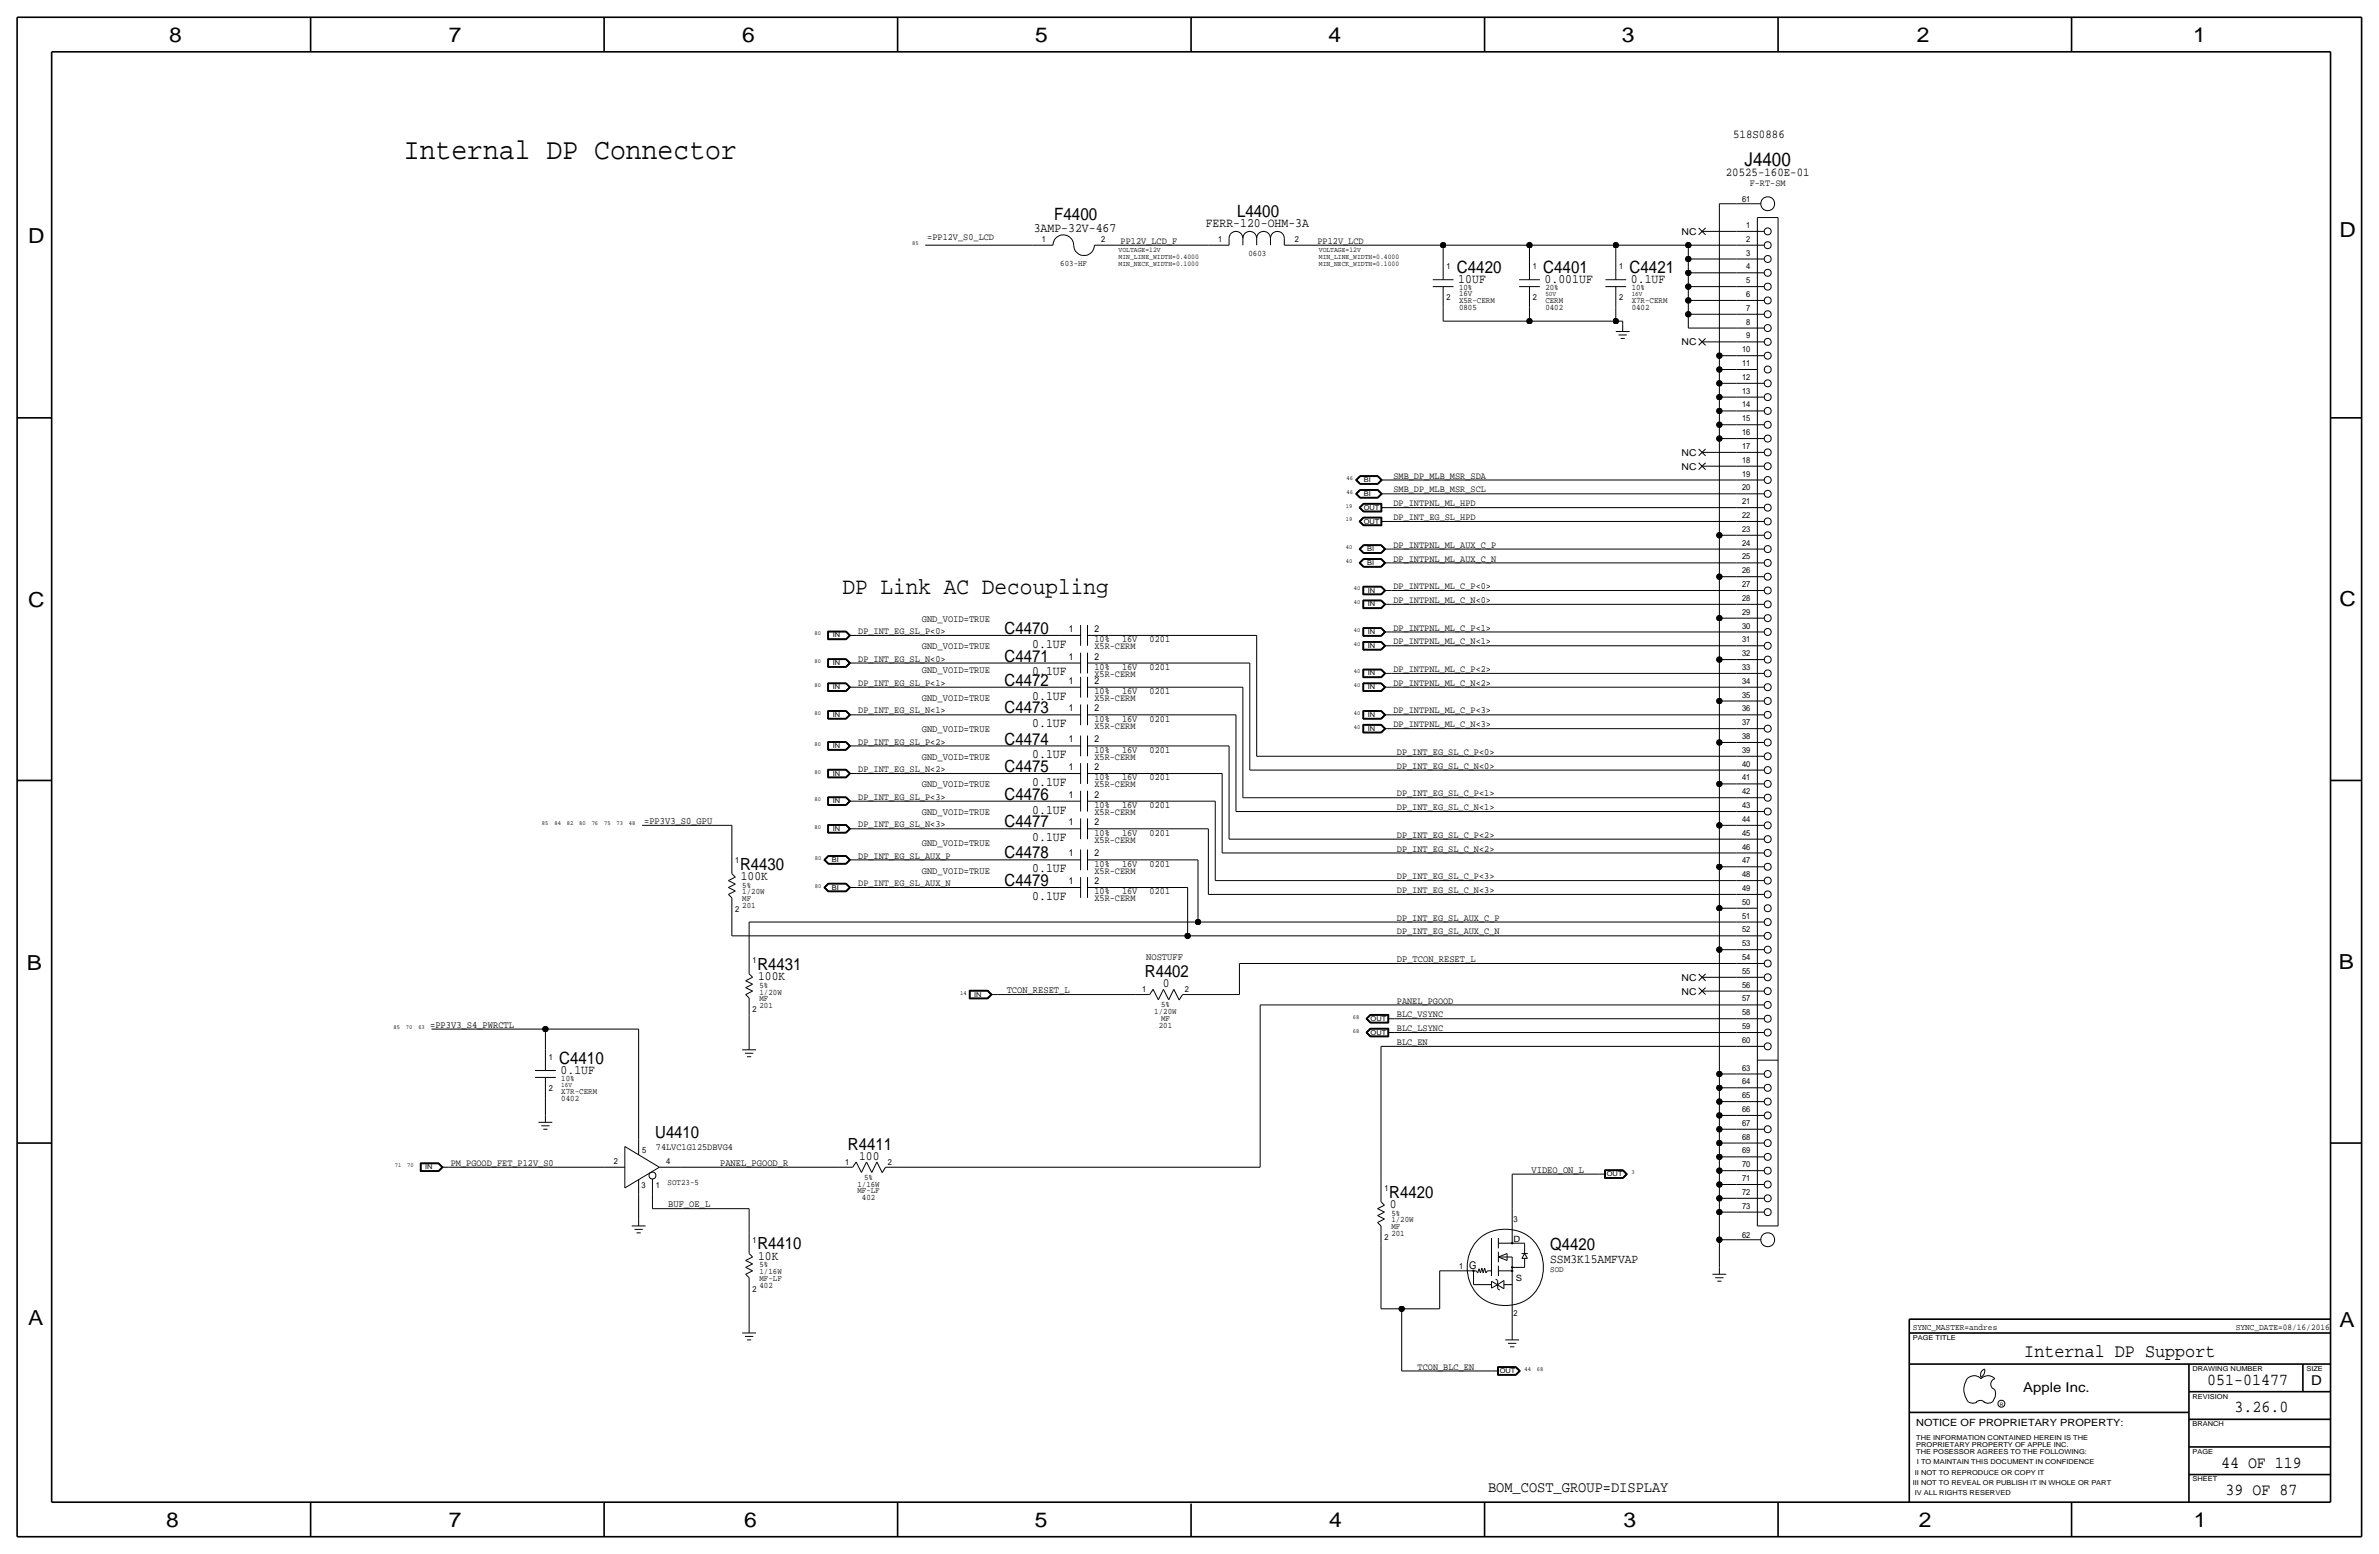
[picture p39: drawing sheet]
<svg xmlns="http://www.w3.org/2000/svg" width="875mm" height="572mm" viewBox="0 0 875 572" stroke-linecap="round" stroke-linejoin="round" font-family="sans-serif">
<defs><g id="words">
<text font-size="10.9" x="148.5" y="58.4">Internal DP Connector</text>
<text font-size="8.7" x="309.8" y="218.4">DP Link AC Decoupling</text>
<g font-size="7.6">
<text x="62.2" y="15.5">8</text>
<text x="165" y="15.5">7</text>
<text x="273" y="15.5">6</text>
<text x="380.7" y="15.5">5</text>
<text x="488.6" y="15.5">4</text>
<text x="596.6" y="15.5">3</text>
<text x="705.1" y="15.5">2</text>
<text x="806.7" y="15.5">1</text>
<text x="10.4" y="89.4">D</text>
<text x="860.5" y="87.1">D</text>
<text x="10.4" y="223.3">C</text>
<text x="860.5" y="222.8">C</text>
<text x="9.8" y="356.6">B</text>
<text x="860.2" y="356.4">B</text>
<text x="10.4" y="487.4">A</text>
<text x="860.5" y="488.2">A</text>
<text x="61.2" y="561.6">8</text>
<text x="165" y="561.6">7</text>
<text x="273.8" y="561.6">6</text>
<text x="380.7" y="561.6">5</text>
<text x="488.9" y="561.6">4</text>
<text x="597.1" y="561.6">3</text>
<text x="705.8" y="561.6">2</text>
<text x="806.9" y="561.6">1</text>
</g>
<text font-size="7" x="641.7" y="61">J4400</text>
<text font-size="6.9" x="744.6" y="499.1">Internal DP Support</text>
<g font-size="6.2">
<text x="387.8" y="81">F4400</text>
<text x="455" y="79.8">L4400</text>
<text x="535.9" y="100.3">C4420</text>
<text x="567.6" y="100.3">C4401</text>
<text x="599.4" y="100.3">C4421</text>
<text x="369.5" y="233.2">C4470</text>
<text x="369.5" y="243.3">C4471</text>
<text x="369.5" y="252.2">C4472</text>
<text x="369.5" y="262.4">C4473</text>
<text x="369.5" y="273.8">C4474</text>
<text x="369.5" y="284">C4475</text>
<text x="369.5" y="294.1">C4476</text>
<text x="369.5" y="304.3">C4477</text>
<text x="369.5" y="315.7">C4478</text>
<text x="272.2" y="319.8">R4430</text>
<text x="369.5" y="325.9">C4479</text>
<text x="278.6" y="356.6">R4431</text>
<text x="421.1" y="359.4">R4402</text>
<text x="205.7" y="391.2">C4410</text>
<text x="241" y="418.6">U4410</text>
<text x="311.9" y="422.9">R4411</text>
<text x="511" y="440.4">R4420</text>
<text x="278.6" y="459.5">R4410</text>
<text x="570.2" y="459.7">Q4420</text>
<text x="811.9" y="509.3">051-01477</text>
<text x="821.9" y="519.4">3.26.0</text>
<text x="817" y="539.8">44 OF 119</text>
<text x="818.6" y="549.9">39 OF 87</text>
</g>
<text font-size="5.6" x="547.3" y="548.6">BOM_COST_GROUP=DISPLAY</text>
<g font-size="5">
<text x="850.1" y="509.3">D</text>
<text x="744.2" y="511.8">Apple Inc.</text>
</g>
<g font-size="4.7">
<text x="443.5" y="83.3">FERR-120-OHM-3A</text>
<text x="380.2" y="85.1">3AMP-32V-467</text>
<text x="536.4" y="104.1">10UF</text>
<text x="568.1" y="104.1">0.001UF</text>
<text x="599.9" y="104.1">0.1UF</text>
<text x="379.7" y="238.3">0.1UF</text>
<text x="379.7" y="248.4">0.1UF</text>
<text x="379.7" y="257.3">0.1UF</text>
<text x="379.7" y="267.5">0.1UF</text>
<text x="379.7" y="278.9">0.1UF</text>
<text x="379.7" y="289.1">0.1UF</text>
<text x="379.7" y="299.2">0.1UF</text>
<text x="379.7" y="309.4">0.1UF</text>
<text x="272.5" y="323.6">100K</text>
<text x="379.7" y="320.8">0.1UF</text>
<text x="379.7" y="331">0.1UF</text>
<text x="278.8" y="360.4">100K</text>
<text x="427.7" y="363">0</text>
<text x="206.2" y="395">0.1UF</text>
<text x="316" y="426.5">100</text>
<text x="511.3" y="444.2">0</text>
<text x="278.8" y="463.3">10K</text>
<text x="570.2" y="464.4">SSM3K15AMFVAP</text>
</g>
<g font-size="4.4">
<text x="637.5" y="50.8">518S0886</text>
<text x="634.8" y="64.8">20525-160E-01</text>
</g>
<text font-size="3.9" x="540.4" y="466.6">G</text>
<text font-size="3.7" x="704.8" y="524.5">NOTICE OF PROPRIETARY PROPERTY:</text>
<g font-size="3.6">
<text x="339" y="228.6">GND_VOID=TRUE</text>
<text x="339" y="238.8">GND_VOID=TRUE</text>
<text x="339" y="247.7">GND_VOID=TRUE</text>
<text x="339" y="257.8">GND_VOID=TRUE</text>
<text x="339" y="269.2">GND_VOID=TRUE</text>
<text x="339" y="279.4">GND_VOID=TRUE</text>
<text x="339" y="289.6">GND_VOID=TRUE</text>
<text x="339" y="299.7">GND_VOID=TRUE</text>
<text x="236.9" y="303">=PP3V3_S0_GPU</text>
<text x="339" y="311.2">GND_VOID=TRUE</text>
<text x="339" y="321.3">GND_VOID=TRUE</text>
<text x="421.6" y="353.1">NOSTUFF</text>
<text x="513.8" y="353.8">DP_TCON_RESET_L</text>
<text x="370.3" y="365.3">TCON_RESET_L</text>
<text x="158.2" y="378">=PP3V3_S4_PWRCTL</text>
<text x="264.9" y="428.8">PANEL_PGOOD_R</text>
<text x="563.3" y="431.3">VIDEO_ON_L</text>
<text x="245.8" y="444">BUF_OE_L</text>
</g>
<g font-size="3.5">
<text x="643.6" y="68.6">F-RT-SM</text>
<text x="341.1" y="88.4">=PP12V_S0_LCD</text>
<text x="412.2" y="89.7">PP12V_LCD_F</text>
<text x="484.6" y="89.7">PP12V_LCD</text>
<text x="618.5" y="86.4">NC</text>
<text x="618.5" y="127">NC</text>
<text x="618.5" y="167.6">NC</text>
<text x="618.5" y="172.7">NC</text>
<text x="512.5" y="176">SMB_DP_MLB_MSR_SDA</text>
<text x="512.5" y="181.1">SMB_DP_MLB_MSR_SCL</text>
<text x="512.5" y="191.3">DP_INT_EG_SL_HPD</text>
<text x="512.5" y="186.2">DP_INTPNL_ML_HPD</text>
<text x="512.5" y="201.4">DP_INTPNL_ML_AUX_C_P</text>
<text x="512.5" y="206.5">DP_INTPNL_ML_AUX_C_N</text>
<text x="512.5" y="216.7">DP_INTPNL_ML_C_P&lt;0&gt;</text>
<text x="512.5" y="221.7">DP_INTPNL_ML_C_N&lt;0&gt;</text>
<text x="315.7" y="233.2">DP_INT_EG_SL_P&lt;0&gt;</text>
<text x="393.2" y="232.4">1</text>
<text x="402.5" y="232.4">2</text>
<text x="512.5" y="231.9">DP_INTPNL_ML_C_P&lt;1&gt;</text>
<text x="402.5" y="236.2">10%</text>
<text x="402.5" y="238.8">X5R-CERM</text>
<text x="412.7" y="236.2">16V</text>
<text x="422.9" y="236.2">0201</text>
<text x="512.5" y="237">DP_INTPNL_ML_C_N&lt;1&gt;</text>
<text x="315.7" y="243.3">DP_INT_EG_SL_N&lt;0&gt;</text>
<text x="393.2" y="242.6">1</text>
<text x="402.5" y="242.6">2</text>
<text x="393.2" y="251.5">1</text>
<text x="402.5" y="246.4">10%</text>
<text x="402.5" y="251.5">2</text>
<text x="402.5" y="248.9">X5R-CERM</text>
<text x="412.7" y="246.4">16V</text>
<text x="422.9" y="246.4">0201</text>
<text x="512.5" y="247.1">DP_INTPNL_ML_C_P&lt;2&gt;</text>
<text x="315.7" y="252.2">DP_INT_EG_SL_P&lt;1&gt;</text>
<text x="402.5" y="257.8">X5R-CERM</text>
<text x="402.5" y="255.3">10%</text>
<text x="412.7" y="255.3">16V</text>
<text x="422.9" y="255.3">0201</text>
<text x="512.5" y="252.2">DP_INTPNL_ML_C_N&lt;2&gt;</text>
<text x="315.7" y="262.4">DP_INT_EG_SL_N&lt;1&gt;</text>
<text x="393.2" y="261.6">1</text>
<text x="402.5" y="261.6">2</text>
<text x="512.5" y="262.4">DP_INTPNL_ML_C_P&lt;3&gt;</text>
<text x="402.5" y="265.4">10%</text>
<text x="402.5" y="268">X5R-CERM</text>
<text x="412.7" y="265.4">16V</text>
<text x="422.9" y="265.4">0201</text>
<text x="512.5" y="267.5">DP_INTPNL_ML_C_N&lt;3&gt;</text>
<text x="315.7" y="273.8">DP_INT_EG_SL_P&lt;2&gt;</text>
<text x="393.2" y="273.1">1</text>
<text x="402.5" y="273.1">2</text>
<text x="402.5" y="276.9">10%</text>
<text x="402.5" y="279.4">X5R-CERM</text>
<text x="412.7" y="276.9">16V</text>
<text x="422.9" y="276.9">0201</text>
<text x="513.8" y="277.6">DP_INT_EG_SL_C_P&lt;0&gt;</text>
<text x="315.7" y="284">DP_INT_EG_SL_N&lt;2&gt;</text>
<text x="393.2" y="283.2">1</text>
<text x="402.5" y="283.2">2</text>
<text x="402.5" y="287">10%</text>
<text x="412.7" y="287">16V</text>
<text x="422.9" y="287">0201</text>
<text x="513.8" y="282.7">DP_INT_EG_SL_C_N&lt;0&gt;</text>
<text x="393.2" y="293.4">1</text>
<text x="402.5" y="293.4">2</text>
<text x="402.5" y="289.6">X5R-CERM</text>
<text x="513.8" y="292.9">DP_INT_EG_SL_C_P&lt;1&gt;</text>
<text x="315.7" y="294.1">DP_INT_EG_SL_P&lt;3&gt;</text>
<text x="402.5" y="297.2">10%</text>
<text x="402.5" y="299.7">X5R-CERM</text>
<text x="412.7" y="297.2">16V</text>
<text x="422.9" y="297.2">0201</text>
<text x="513.8" y="297.9">DP_INT_EG_SL_C_N&lt;1&gt;</text>
<text x="315.7" y="304.3">DP_INT_EG_SL_N&lt;3&gt;</text>
<text x="393.2" y="303.5">1</text>
<text x="402.5" y="303.5">2</text>
<text x="402.5" y="307.3">10%</text>
<text x="402.5" y="309.9">X5R-CERM</text>
<text x="412.7" y="307.3">16V</text>
<text x="422.9" y="307.3">0201</text>
<text x="513.8" y="308.1">DP_INT_EG_SL_C_P&lt;2&gt;</text>
<text x="315.7" y="315.7">DP_INT_EG_SL_AUX_P</text>
<text x="393.2" y="315">1</text>
<text x="402.5" y="315">2</text>
<text x="513.8" y="313.2">DP_INT_EG_SL_C_N&lt;2&gt;</text>
<text x="402.5" y="318.8">10%</text>
<text x="402.5" y="321.3">X5R-CERM</text>
<text x="412.7" y="318.8">16V</text>
<text x="422.9" y="318.8">0201</text>
<text x="513.8" y="323.3">DP_INT_EG_SL_C_P&lt;3&gt;</text>
<text x="315.7" y="325.9">DP_INT_EG_SL_AUX_N</text>
<text x="393.2" y="325.1">1</text>
<text x="402.5" y="328.9">10%</text>
<text x="402.5" y="325.1">2</text>
<text x="412.7" y="328.9">16V</text>
<text x="422.9" y="328.9">0201</text>
<text x="513.8" y="328.4">DP_INT_EG_SL_C_N&lt;3&gt;</text>
<text x="402.5" y="331.5">X5R-CERM</text>
<text x="513.8" y="338.6">DP_INT_EG_SL_AUX_C_P</text>
<text x="513.8" y="343.7">DP_INT_EG_SL_AUX_C_N</text>
<text x="618.5" y="365.8">NC</text>
<text x="618.5" y="360.7">NC</text>
<text x="513.8" y="369.1">PANEL_PGOOD</text>
<text x="513.8" y="374.1">BLC_VSYNC</text>
<text x="513.8" y="379.2">BLC_LSYNC</text>
<text x="513.8" y="384.3">BLC_EN</text>
<text x="241.2" y="422.9">74LVC1G125DBVG4</text>
<text x="165.8" y="428.8">PM_PGOOD_FET_P12V_S0</text>
<text x="521.4" y="503.7">TCON_BLC_EN</text>
</g>
<g font-size="3.2">
<text x="556.7" y="456.7">D</text>
<text x="557.6" y="471.2">S</text>
<text x="703.5" y="488.9">SYNC_MASTER=andres</text>
<text x="822.3" y="488.9">SYNC_DATE=08/16/2016</text>
</g>
<g font-size="3.1">
<text x="640.8" y="74.2">61</text>
<text x="642.3" y="83.8">1</text>
<text x="383.2" y="88.9">1</text>
<text x="405.1" y="88.9">2</text>
<text x="448" y="88.9">1</text>
<text x="476.2" y="88.9">2</text>
<text x="642.3" y="88.9">2</text>
<text x="459.2" y="94.2">0603</text>
<text x="642.3" y="94">3</text>
<text x="390" y="97.8">603-HF</text>
<text x="532.1" y="99.1">1</text>
<text x="563.8" y="99.1">1</text>
<text x="595.6" y="99.1">1</text>
<text x="642.3" y="99.1">4</text>
<text x="536.7" y="106.7">10%</text>
<text x="568.4" y="106.7">20%</text>
<text x="600.2" y="106.7">10%</text>
<text x="642.3" y="104.1">5</text>
<text x="532.1" y="110.5">2</text>
<text x="536.7" y="109">16V</text>
<text x="536.7" y="111.5">X5R-CERM</text>
<text x="563.8" y="110.5">2</text>
<text x="568.4" y="111.5">CERM</text>
<text x="595.6" y="110.5">2</text>
<text x="600.2" y="111.5">X7R-CERM</text>
<text x="642.3" y="109.2">6</text>
<text x="536.7" y="114">0805</text>
<text x="568.4" y="114">0402</text>
<text x="600.2" y="114">0402</text>
<text x="642.3" y="119.4">8</text>
<text x="642.3" y="114.3">7</text>
<text x="642.3" y="124.5">9</text>
<text x="640.8" y="129.5">10</text>
<text x="640.8" y="134.6">11</text>
<text x="640.8" y="139.7">12</text>
<text x="640.8" y="149.9">14</text>
<text x="640.8" y="144.8">13</text>
<text x="640.8" y="154.9">15</text>
<text x="640.8" y="160">16</text>
<text x="640.8" y="165.1">17</text>
<text x="640.8" y="170.2">18</text>
<text x="640.8" y="175.3">19</text>
<text x="640.8" y="185.4">21</text>
<text x="640.8" y="180.3">20</text>
<text x="640.8" y="190.5">22</text>
<text x="640.8" y="195.6">23</text>
<text x="640.8" y="200.7">24</text>
<text x="640.8" y="205.7">25</text>
<text x="640.8" y="215.9">27</text>
<text x="640.8" y="210.8">26</text>
<text x="640.8" y="221">28</text>
<text x="640.8" y="226.1">29</text>
<text x="640.8" y="231.1">30</text>
<text x="640.8" y="236.2">31</text>
<text x="640.8" y="241.3">32</text>
<text x="640.8" y="251.5">34</text>
<text x="640.8" y="246.4">33</text>
<text x="640.8" y="256.5">35</text>
<text x="640.8" y="261.6">36</text>
<text x="640.8" y="266.7">37</text>
<text x="640.8" y="271.8">38</text>
<text x="640.8" y="281.9">40</text>
<text x="640.8" y="276.9">39</text>
<text x="640.8" y="287">41</text>
<text x="640.8" y="292.1">42</text>
<text x="640.8" y="297.2">43</text>
<text x="640.8" y="302.3">44</text>
<text x="640.8" y="307.3">45</text>
<text x="270.5" y="317.5">1</text>
<text x="640.8" y="317.5">47</text>
<text x="640.8" y="312.4">46</text>
<text x="640.8" y="322.6">48</text>
<text x="273" y="328.9">1/20W</text>
<text x="273" y="326.4">5%</text>
<text x="640.8" y="327.7">49</text>
<text x="270.5" y="335.3">2</text>
<text x="273" y="334">201</text>
<text x="273" y="331.5">MF</text>
<text x="640.8" y="332.7">50</text>
<text x="640.8" y="337.8">51</text>
<text x="640.8" y="348">53</text>
<text x="640.8" y="342.9">52</text>
<text x="640.8" y="353.1">54</text>
<text x="276.8" y="354.3">1</text>
<text x="640.8" y="358.1">55</text>
<text x="279.3" y="363.2">5%</text>
<text x="279.3" y="365.8">1/20W</text>
<text x="420.1" y="365">1</text>
<text x="435.8" y="365">2</text>
<text x="640.8" y="363.2">56</text>
<text x="279.3" y="368.3">MF</text>
<text x="279.3" y="370.8">201</text>
<text x="427.1" y="370.3">5%</text>
<text x="640.8" y="368.3">57</text>
<text x="276.8" y="372.1">2</text>
<text x="424.6" y="372.9">1/20W</text>
<text x="426.2" y="378">201</text>
<text x="427.1" y="375.4">MF</text>
<text x="640.8" y="373.4">58</text>
<text x="640.8" y="383.5">60</text>
<text x="640.8" y="378.5">59</text>
<text x="201.9" y="389.9">1</text>
<text x="640.8" y="393.7">63</text>
<text x="201.9" y="401.3">2</text>
<text x="206.5" y="397.5">10%</text>
<text x="640.8" y="398.8">64</text>
<text x="206.5" y="404.9">0402</text>
<text x="206.5" y="402.3">X7R-CERM</text>
<text x="640.8" y="403.9">65</text>
<text x="640.8" y="408.9">66</text>
<text x="640.8" y="419.1">68</text>
<text x="640.8" y="414">67</text>
<text x="236.2" y="424.2">5</text>
<text x="640.8" y="424.2">69</text>
<text x="225.8" y="428">2</text>
<text x="245.1" y="428">4</text>
<text x="310.8" y="428.5">1</text>
<text x="326.6" y="428.5">2</text>
<text x="640.8" y="429.3">70</text>
<text x="235.9" y="436.9">3</text>
<text x="241.2" y="436.9">1</text>
<text x="245.6" y="435.9">SOT23-5</text>
<text x="315.4" y="436.4">1/16W</text>
<text x="317.8" y="433.8">5%</text>
<text x="640.8" y="434.3">71</text>
<text x="315.4" y="438.9">MF-LF</text>
<text x="317" y="441.5">402</text>
<text x="509.2" y="438.1">1</text>
<text x="640.8" y="439.4">72</text>
<text x="511.8" y="449.6">1/20W</text>
<text x="511.8" y="447">5%</text>
<text x="556.7" y="449.3">3</text>
<text x="640.8" y="444.5">73</text>
<text x="509.2" y="455.9">2</text>
<text x="511.8" y="454.7">201</text>
<text x="511.8" y="452.1">MF</text>
<text x="640.8" y="455.4">62</text>
<text x="276.8" y="457.2">1</text>
<text x="279.3" y="466.1">5%</text>
<text x="536.6" y="466.9">1</text>
<text x="570.2" y="467.9">SOD</text>
<text x="279.3" y="473.7">402</text>
<text x="279.3" y="471.2">MF-LF</text>
<text x="279.3" y="468.6">1/16W</text>
<text x="276.8" y="475">2</text>
<text x="556.7" y="484.1">2</text>
</g>
<g font-size="2.6">
<text x="411.4" y="92.7">VOLTAGE=12V</text>
<text x="411.4" y="95.2">MIN_LINE_WIDTH=0.4000</text>
<text x="485.1" y="95.3">MIN_LINE_WIDTH=0.4000</text>
<text x="485.1" y="92.7">VOLTAGE=12V</text>
<text x="411.4" y="97.8">MIN_NECK_WIDTH=0.1000</text>
<text x="485.1" y="97.8">MIN_NECK_WIDTH=0.1000</text>
</g>
<g font-size="2.5">
<text x="568.4" y="109">50V</text>
<text x="600.2" y="109">16V</text>
<text x="501.6" y="177.3">BI</text>
<text x="501.6" y="182.4">BI</text>
<text x="501.6" y="187.5">OUT</text>
<text x="501.6" y="192.5">OUT</text>
<text x="502.9" y="202.7">BI</text>
<text x="502.9" y="207.8">BI</text>
<text x="503.1" y="217.9">IN</text>
<text x="503.1" y="223">IN</text>
<text x="503.1" y="233.2">IN</text>
<text x="306.3" y="234.4">IN</text>
<text x="503.1" y="238.3">IN</text>
<text x="306.3" y="244.6">IN</text>
<text x="503.1" y="248.4">IN</text>
<text x="306.3" y="253.5">IN</text>
<text x="503.1" y="253.5">IN</text>
<text x="306.3" y="263.7">IN</text>
<text x="503.1" y="263.7">IN</text>
<text x="503.1" y="268.7">IN</text>
<text x="306.3" y="275.1">IN</text>
<text x="306.3" y="285.2">IN</text>
<text x="306.3" y="295.4">IN</text>
<text x="306.3" y="305.6">IN</text>
<text x="306" y="317">BI</text>
<text x="306" y="327.2">BI</text>
<text x="358.3" y="366.5">IN</text>
<text x="504.1" y="375.4">OUT</text>
<text x="504.1" y="380.5">OUT</text>
<text x="206.5" y="399.8">16V</text>
<text x="156.4" y="430">IN</text>
<text x="591" y="432.6">OUT</text>
<text x="703.5" y="492.8">PAGE TITLE</text>
<text x="551.6" y="505">OUT</text>
<text x="806.4" y="504.2">DRAWING NUMBER</text>
<text x="848.3" y="504.2">SIZE</text>
<text x="806.4" y="514.4">REVISION</text>
<text x="806.4" y="524.5">BRANCH</text>
<text x="704.8" y="532.1">PROPRIETARY PROPERTY OF APPLE INC.</text>
<text x="704.8" y="529.6">THE INFORMATION CONTAINED HEREIN IS THE</text>
<text x="704.8" y="534.7">THE POSESSOR AGREES TO THE FOLLOWING:</text>
<text x="705.1" y="538.5">I TO MAINTAIN THIS DOCUMENT IN CONFIDENCE</text>
<text x="806.4" y="534.7">PAGE</text>
<text x="704.3" y="542.3">II NOT TO REPRODUCE OR COPY IT</text>
<text x="806.4" y="544.8">SHEET</text>
<text x="703.5" y="546.1">III NOT TO REVEAL OR PUBLISH IT IN WHOLE OR PART</text>
<text x="704.3" y="549.9">IV ALL RIGHTS RESERVED</text>
</g>
<g font-size="2.3">
<text x="335.5" y="90.2">85</text>
<text x="495.3" y="176.5">46</text>
<text x="495.3" y="181.6">46</text>
<text x="495" y="191.8">19</text>
<text x="495" y="186.7">19</text>
<text x="495" y="201.9">40</text>
<text x="495" y="207">40</text>
<text x="498" y="217.2">40</text>
<text x="498" y="222.2">40</text>
<text x="299.6" y="233.7">80</text>
<text x="498" y="232.4">40</text>
<text x="498" y="237.5">40</text>
<text x="299.6" y="243.8">80</text>
<text x="498" y="247.7">40</text>
<text x="299.6" y="252.7">80</text>
<text x="498" y="252.7">40</text>
<text x="299.6" y="262.9">80</text>
<text x="498" y="262.9">40</text>
<text x="498" y="268">40</text>
<text x="299.6" y="274.3">80</text>
<text x="299.6" y="284.5">80</text>
<text x="299.6" y="294.6">80</text>
<text x="199.3" y="303.5">85</text>
<text x="203.9" y="303.5">84</text>
<text x="208.5" y="303.5">82</text>
<text x="213.1" y="303.5">80</text>
<text x="217.6" y="303.5">76</text>
<text x="222.2" y="303.5">75</text>
<text x="226.8" y="303.5">73</text>
<text x="231.3" y="303.5">48</text>
<text x="299.6" y="304.8">80</text>
<text x="299.7" y="316.2">80</text>
<text x="299.7" y="326.4">80</text>
<text x="353.2" y="365.8">14</text>
<text x="497.6" y="374.7">68</text>
<text x="144.7" y="378.5">85</text>
<text x="149.3" y="378.5">70</text>
<text x="153.9" y="378.5">63</text>
<text x="497.6" y="379.7">68</text>
<text x="145.2" y="429.3">71</text>
<text x="149.8" y="429.3">70</text>
<text x="600.1" y="431.8">3</text>
<text x="560.7" y="504.2">44</text>
<text x="565.3" y="504.2">68</text>
</g>
<text font-size="1.8" x="735.5" y="516.9">R</text>
</g></defs>
<g fill="none" stroke="#000" stroke-width=".37">
<path d="M632.4 74.9h6.4zM632.4 74.9v55.9zM638.8 74.9h8.8zM340.3 90.2h39.4zM379.7 90.2h7.6zM387.3 90.2a3.8 3.8 0 0 1 4.1-3.8 3.8 3.8 0 0 1 3.6 4.3 3.8 3.8 0 0 0 4 3.3 3.8 3.8 0 0 0 3.5-3.8M402.5 90.2h7.7zM410.2 90.2h34.2zM444.4 90.2h7.7zM452.1 87.6a2.54 2.54 0 0 1 2.5-2.5 2.54 2.54 0 0 1 2.5 2.5 2.54 2.54 0 0 1 2.6-2.5 2.54 2.54 0 0 1 2.5 2.5 2.54 2.54 0 0 1 2.6-2.5 2.54 2.54 0 0 1 2.5 2.5 2.54 2.54 0 0 1 2.5-2.5 2.54 2.54 0 0 1 2.6 2.5M452.1 87.6v2.6zM457.1 87.6v2.6z"/>
<path d="M462.2 87.6v2.6zM467.3 87.6v2.6zM472.4 90.2h7.6zM472.4 87.6v2.6zM480 90.2h50.8zM530.8 90.2h31.8zM530.8 90.2v5zM530.8 95.3v7.6zM562.6 90.2h31.7zM562.6 90.2v5zM562.6 95.3v7.6zM594.3 90.2h26.7z"/>
<path d="M594.3 90.2v5zM594.3 95.3v7.6zM621 90.2h17.8zM621 90.2v5zM621 95.3h17.8zM621 95.3v5zM624.8 86.4l2.5-2.6zM624.8 83.8l2.5 2.6zM626.1 85.1h12.7zM638.8 85.1h10.1zM638.8 90.2h10.1zM638.8 95.3h10.1z"/>
<path d="M646.4 80h7.6zM646.4 80v370.9zM654 80v370.9zM527 102.9h7.6zM527 105.4h7.6zM530.8 118.1h31.8zM530.8 113v5.1zM530.8 105.4v7.6zM558.7 102.9h7.7zM558.7 105.4h7.7zM562.6 118.1h31.7zM562.6 113v5.1z"/>
<path d="M562.6 105.4v7.6zM590.5 102.9h7.6zM590.5 105.4h7.6zM594.3 113v5.1zM594.3 118.1h2.5zM594.3 105.4v7.6zM596.8 118.1v1.3zM596.8 119.4v2.5zM621 100.3h17.8zM621 100.3v5.1zM621 105.4h17.8zM621 105.4v5.1z"/>
<path d="M621 110.5h17.8zM621 110.5v5.1zM621 115.6v5zM621 115.6h17.8zM638.8 110.5h10.1zM638.8 115.6h10.1zM638.8 105.4h10.1zM638.8 100.3h10.1zM594.3 121.9h5.1zM595.3 123.2h3.1zM596.1 124.5h1.5zM621 120.7h17.8z"/>
<path d="M624.8 124.5l2.5 2.5zM626.1 125.7h12.7zM627.3 124.5l-2.5 2.5zM632.4 130.8h6.4zM632.4 130.8v5.1zM632.4 135.9h6.4zM632.4 135.9v5.1zM638.8 135.9h7.6zM638.8 130.8h10.1zM638.8 120.7h10.1zM638.8 125.7h10.1zM632.4 141h6.4z"/>
<path d="M632.4 141v5zM632.4 146.1h6.4zM632.4 146.1v5zM632.4 151.1h6.4zM632.4 151.1v5.1zM632.4 156.2h6.4zM632.4 156.2v5.1zM638.8 156.2h10.1zM638.8 146.1h10.1zM638.8 151.1h10.1zM638.8 141h10.1zM498.6 176.5l1.6 1.6z"/>
<path d="M498.6 176.5l1.6-1.5zM498.8 176.5l1.4-1.4zM498.8 176.5l1.4 1.5zM498.9 176.5l1.4-1.3zM498.9 176.5l1.4 1.4zM499.1 176.5l1.2 1.3zM499.1 176.5l1.2-1.2zM500.2 178.1h6.6zM500.2 175h6.6zM500.2 175.1h6.6zM500.2 178h6.6zM500.3 175.2h6.4z"/>
<path d="M500.3 177.9h6.4zM500.3 175.3h6.4zM500.3 177.8h6.4zM506.7 175.3l1.2 1.2zM506.7 177.8l1.2-1.3zM506.7 175.2l1.4 1.3zM506.7 177.9l1.4-1.4zM506.8 178l1.5-1.5zM506.8 175.1l1.5 1.4zM506.8 175l1.6 1.5zM506.8 178.1l1.6-1.6zM507.9 176.5h2.6z"/>
<path d="M510.5 176.5h128.3zM624.8 172.7l2.5-2.5zM624.8 170.2l2.5 2.5zM624.8 167.6l2.5-2.5zM624.8 165.1l2.5 2.5zM626.1 166.4h12.7zM626.1 171.5h12.7zM632.4 161.3h6.4zM632.4 161.3v35.5zM638.8 161.3h10.1zM638.8 171.5h10.1zM638.8 166.4h10.1z"/>
<path d="M638.8 176.5h10.1zM498.6 181.6l1.6 1.6zM498.6 181.6l1.6-1.6zM498.8 181.6l1.4-1.5zM498.8 181.6l1.4 1.5zM498.9 181.6l1.4-1.4zM498.9 181.6l1.4 1.4zM499.1 181.6l1.2 1.3zM499.9 191.8l1.5 1.5zM499.9 186.7l1.5 1.6zM499.9 191.8l1.5-1.6zM499.9 186.7l1.5-1.6z"/>
<path d="M500 191.8l1.5-1.5zM500 186.7l1.5-1.5zM500 191.8l1.5 1.4zM500 186.7l1.5 1.5zM500.2 191.8l1.3-1.4zM500.2 186.7l1.3-1.4zM500.2 183.2h6.6zM500.2 180h6.6zM500.2 191.8l1.3 1.3zM500.2 186.7l1.3 1.4zM500.2 180.1h6.6zM500.2 183.1h6.6z"/>
<path d="M500.3 180.2h6.4zM500.3 183h6.4zM500.3 191.8l1.3 1.2zM500.3 186.7l1.3 1.3zM500.3 180.3h6.4zM500.3 186.7l1.3-1.3zM500.3 182.9h6.4zM500.3 180.3l-1.2 1.3zM501.4 190.2h6.9zM501.4 185.1h6.9zM501.4 193.3h6.9zM501.4 188.3h6.9z"/>
<path d="M501.5 190.3h6.7zM501.5 185.2h6.7zM501.5 193.2h6.7zM501.5 188.2h6.7zM501.5 190.4h6.6zM501.5 185.3h6.6zM501.5 193.1h6.6zM501.5 188.1h6.6zM501.6 190.5h6.3zM501.6 193h6.3zM501.6 185.4h6.3zM501.6 188h6.3z"/>
<path d="M501.6 190.5l-1.3 1.3zM506.7 180.3l1.2 1.3zM506.7 182.9l1.2-1.3zM506.7 180.2l1.4 1.4zM506.7 183l1.4-1.4zM506.8 183.1l1.5-1.5zM506.8 180.1l1.5 1.5zM506.8 180l1.6 1.6zM506.8 183.2l1.6-1.6zM507.9 190.5v2.5zM507.9 185.4v2.6zM507.9 191.8h2.6z"/>
<path d="M507.9 186.7h2.6zM507.9 181.6h2.6zM508.1 190.4v2.7zM508.1 185.3v2.8zM508.2 190.3v2.9zM508.2 185.2v3zM508.3 190.2v3.1zM508.3 185.1v3.2zM510.5 181.6h128.3zM510.5 186.7h128.3zM510.5 191.8h128.3zM632.4 196.9h6.4z"/>
<path d="M632.4 196.9v15.2zM638.8 186.7h10.1zM638.8 196.9h10.1zM638.8 181.6h10.1zM638.8 191.8h10.1zM499.9 207l1.5 1.6zM499.9 201.9l1.5 1.6zM499.9 207l1.5-1.6zM499.9 201.9l1.5-1.5zM500 207l1.5-1.5zM500 201.9l1.5-1.4zM500 207l1.5 1.5z"/>
<path d="M500 201.9l1.5 1.5zM500.2 207l1.3-1.4zM500.2 201.9l1.3-1.3zM500.2 207l1.3 1.4zM500.2 201.9l1.3 1.4zM500.3 207l1.3 1.3zM500.3 201.9l1.3 1.3zM500.3 207l1.3-1.3zM500.3 201.9l1.3-1.2zM501.3 215.6v3.1zM501.3 218.7h6.8zM501.3 215.6h6.8z"/>
<path d="M501.4 215.7v2.9zM501.4 218.6h6.7zM501.4 215.7h6.7zM501.4 208.6h6.7zM501.4 203.5h6.7zM501.4 205.4h6.7zM501.4 200.4h6.7zM501.5 215.8v2.7zM501.5 218.5h6.5zM501.5 208.5h6.6zM501.5 203.4h6.6zM501.5 215.8h6.5z"/>
<path d="M501.5 205.5h6.6zM501.5 200.5h6.6zM501.5 205.6h6.5zM501.5 200.6h6.5zM501.5 208.4h6.5zM501.5 203.3h6.5zM501.6 215.9h6.3zM501.6 215.9v2.5zM501.6 218.4h6.3zM501.6 208.3h6.3zM501.6 205.7h6.3zM501.6 203.2h6.3z"/>
<path d="M501.6 200.7h6.3zM507.9 203.2l1.3-1.3zM507.9 215.9l1.3 1.3zM507.9 205.7l1.3 1.3zM507.9 200.7l1.3 1.2zM508 215.8l1.4 1.4zM508 205.6l1.4 1.4zM508 200.6l1.4 1.3zM508 218.5l1.4-1.3zM508 208.4l1.4-1.4zM508 203.3l1.4-1.4zM508.1 215.7l1.4 1.5z"/>
<path d="M508.1 205.5l1.4 1.5zM508.1 200.5l1.4 1.4zM508.1 218.6l1.4-1.4zM508.1 208.5l1.4-1.5zM508.1 203.4l1.4-1.5zM508.1 215.6l1.6 1.6zM508.1 205.4l1.6 1.6zM508.1 200.4l1.6 1.5zM508.1 218.7l1.6-1.5zM508.1 208.6l1.6-1.6zM508.1 203.5l1.6-1.6zM509.2 217.2l-1.3 1.2z"/>
<path d="M509.2 207l-1.3 1.3zM509.2 217.2h2.6zM509.2 207h2.6zM509.2 201.9h2.6zM511.8 201.9h127zM511.8 217.2h127zM511.8 207h127zM632.4 212.1h6.4zM632.4 212.1v15.2zM638.8 212.1h10.1zM638.8 217.2h10.1zM638.8 201.9h10.1z"/>
<path d="M638.8 207h10.1zM304.4 232.1v3.2zM304.4 235.3h6.9zM304.4 232.1h6.9zM304.5 232.2h6.7zM304.5 232.2v3zM304.5 235.2h6.7zM304.6 232.3v2.8zM304.6 235.1h6.5zM304.6 232.3h6.5zM304.7 232.4h6.4zM304.7 232.4v2.5z"/>
<path d="M304.7 235h6.4zM311.1 232.4l1.3 1.3zM311.1 235l1.3-1.3zM311.1 235.1l1.4-1.4zM311.2 232.3l1.3 1.4zM311.2 235.2l1.5-1.5zM311.2 232.2l1.5 1.5zM311.3 232.1l1.5 1.6zM311.3 235.3l1.5-1.6zM312.4 233.7h2.5zM314.9 233.7h74.9zM389.8 233.7h7.7z"/>
<path d="M397.5 229.9v7.6zM400 229.9v7.6zM400 233.7h7.6zM407.6 233.7h54.6zM462.2 233.7v44.4zM501.3 235.9v3.2zM501.3 239.1h6.8zM501.3 230.8v3.2zM501.3 234h6.8zM501.3 220.7v3.1zM501.3 223.8h6.8zM501.3 235.9h6.8z"/>
<path d="M501.3 230.8h6.8zM501.3 220.7h6.8zM501.4 236v3zM501.4 239h6.7zM501.4 230.9v3zM501.4 233.9h6.7zM501.4 220.8v2.9zM501.4 223.7h6.7zM501.4 236h6.7zM501.4 230.9h6.7zM501.4 220.8h6.7zM501.5 236.1v2.8z"/>
<path d="M501.5 238.9h6.5zM501.5 231v2.8zM501.5 233.8h6.5zM501.5 220.9v2.7zM501.5 223.6h6.5zM501.5 236.1h6.5zM501.5 231h6.5zM501.5 220.9h6.5zM501.6 236.2h6.3zM501.6 236.2v2.6zM501.6 238.8h6.3zM501.6 231.1h6.3z"/>
<path d="M501.6 231.1v2.6zM501.6 233.7h6.3zM501.6 221h6.3zM501.6 221v2.5zM501.6 223.5h6.3zM507.9 238.8l1.3-1.3zM507.9 233.7l1.3-1.3zM507.9 236.2l1.3 1.3zM507.9 231.1l1.3 1.3zM507.9 221l1.3 1.3zM508 236.1l1.4 1.4zM508 231l1.4 1.4z"/>
<path d="M508 220.9l1.4 1.4zM508 238.9l1.4-1.4zM508 233.8l1.4-1.4zM508 223.6l1.4-1.3zM508.1 236l1.4 1.5zM508.1 230.9l1.4 1.5zM508.1 220.8l1.4 1.5zM508.1 239l1.4-1.5zM508.1 233.9l1.4-1.5zM508.1 223.7l1.4-1.4zM508.1 235.9l1.6 1.6zM508.1 230.8l1.6 1.6z"/>
<path d="M508.1 220.7l1.6 1.6zM508.1 239.1l1.6-1.6zM508.1 234l1.6-1.6zM508.1 223.8l1.6-1.6zM509.2 222.2l-1.3 1.3zM509.2 237.5h2.6zM509.2 232.4h2.6zM509.2 222.3h2.6zM511.8 232.4h127zM511.8 222.3h127zM511.8 237.5h127zM632.4 227.3h6.4z"/>
<path d="M632.4 227.3v15.3zM638.8 222.3h10.1zM638.8 237.5h10.1zM638.8 227.3h10.1zM638.8 232.4h10.1zM304.4 251.2v3.1zM304.4 254.3h6.9zM304.4 242.3v3.1zM304.4 245.4h6.9zM304.4 251.2h6.9zM304.4 242.3h6.9zM304.5 251.3h6.7z"/>
<path d="M304.5 242.4h6.7zM304.5 251.3v2.9zM304.5 254.2h6.7zM304.5 242.4v2.9zM304.5 245.3h6.7zM304.6 251.4v2.7zM304.6 254.1h6.5zM304.6 242.5v2.7zM304.6 245.2h6.5zM304.6 251.4h6.5zM304.6 242.5h6.5zM304.7 251.5h6.4z"/>
<path d="M304.7 251.5v2.5zM304.7 254h6.4zM304.7 242.6h6.4zM304.7 242.6v2.5zM304.7 245.1h6.4zM311.1 251.5l1.3 1.2zM311.1 242.6l1.3 1.2zM311.1 254l1.3-1.3zM311.1 245.1l1.3-1.3zM311.1 254.1l1.4-1.4zM311.1 245.2l1.4-1.4zM311.2 251.4l1.3 1.3z"/>
<path d="M311.2 242.5l1.3 1.3zM311.2 254.2l1.5-1.5zM311.2 245.3l1.5-1.5zM311.2 251.3l1.5 1.4zM311.2 242.4l1.5 1.4zM311.3 251.2l1.5 1.5zM311.3 242.3l1.5 1.5zM311.3 254.3l1.5-1.6zM311.3 245.4l1.5-1.6zM312.4 252.7h2.5zM312.4 243.8h2.5zM314.9 243.8h74.9z"/>
<path d="M314.9 252.7h74.9zM389.8 252.7h7.7zM389.8 243.8h7.7zM397.5 248.9v7.6zM397.5 240v7.7zM397.5 259.1v7.6zM400 248.9v7.6zM400 240v7.7zM400 259.1v7.6zM400 252.7h7.6zM400 243.8h7.6zM407.6 252.7h49.5z"/>
<path d="M407.6 243.8h52.1zM457.1 252.7v40.7zM459.7 243.8v39.4zM501.3 251.2v3.1zM501.3 254.3h6.8zM501.3 246.1v3.1zM501.3 249.2h6.8zM501.3 251.2h6.8zM501.3 246.1h6.8zM501.4 251.3v2.9zM501.4 254.2h6.7zM501.4 246.2v2.9z"/>
<path d="M501.4 249.1h6.7zM501.4 251.3h6.7zM501.4 246.2h6.7zM501.5 251.4v2.7zM501.5 254.1h6.5zM501.5 246.3v2.7zM501.5 249h6.5zM501.5 251.4h6.5zM501.5 246.3h6.5zM501.6 251.5h6.3zM501.6 251.5v2.5zM501.6 254h6.3z"/>
<path d="M501.6 246.4h6.3zM501.6 246.4v2.5zM501.6 248.9h6.3zM507.9 254l1.3-1.3zM507.9 248.9l1.3-1.3zM507.9 251.5l1.3 1.2zM507.9 246.4l1.3 1.3zM508 251.4l1.4 1.3zM508 246.3l1.4 1.4zM508 254.1l1.4-1.4zM508 249l1.4-1.3zM508.1 251.3l1.4 1.4z"/>
<path d="M508.1 246.2l1.4 1.5zM508.1 254.2l1.4-1.5zM508.1 249.1l1.4-1.4zM508.1 251.2l1.6 1.5zM508.1 246.1l1.6 1.6zM508.1 254.3l1.6-1.6zM508.1 249.2l1.6-1.6zM509.2 252.7h2.6zM509.2 247.7h2.6zM511.8 252.7h127zM511.8 247.7h127zM632.4 242.6h6.4z"/>
<path d="M632.4 242.6v15.2zM632.4 257.8h6.4zM632.4 257.8v15.2zM638.8 242.6h10.1zM638.8 247.7h10.1zM638.8 252.7h10.1zM638.8 257.8h10.1zM304.4 272.7v3.2zM304.4 275.9h6.9zM304.4 261.3v3.2zM304.4 264.5h6.9zM304.4 272.7h6.9z"/>
<path d="M304.4 261.3h6.9zM304.5 272.8h6.7zM304.5 261.4h6.7zM304.5 272.8v3zM304.5 275.8h6.7zM304.5 261.4v3zM304.5 264.4h6.7zM304.6 272.9v2.8zM304.6 275.7h6.5zM304.6 261.5v2.8zM304.6 264.3h6.5zM304.6 272.9h6.5z"/>
<path d="M304.6 261.5h6.5zM304.7 273.1h6.4zM304.7 273.1v2.5zM304.7 275.6h6.4zM304.7 261.6h6.4zM304.7 261.6v2.6zM304.7 264.2h6.4zM311.1 273l1.3 1.3zM311.1 261.6l1.3 1.3zM311.1 275.6l1.3-1.3zM311.1 264.2l1.3-1.3zM311.1 275.7l1.4-1.4z"/>
<path d="M311.1 264.3l1.4-1.4zM311.2 272.9l1.3 1.4zM311.2 261.5l1.3 1.4zM311.2 275.8l1.5-1.5zM311.2 264.4l1.5-1.5zM311.2 272.8l1.5 1.5zM311.2 261.4l1.5 1.5zM311.3 272.7l1.5 1.6zM311.3 261.3l1.5 1.6zM311.3 275.9l1.5-1.6zM311.3 264.5l1.5-1.6zM312.4 274.3h2.5z"/>
<path d="M312.4 262.9h2.5zM314.9 274.3h74.9zM314.9 262.9h74.9zM389.8 274.3h7.7zM389.8 262.9h7.7zM397.5 270.5v7.6zM400 270.5v7.6zM400 274.3h7.6zM400 262.9h7.6zM407.6 274.3h44.5zM407.6 262.9h47zM452.1 274.3v34.3z"/>
<path d="M454.6 262.9v35.6zM462.2 278.1h176.6zM501.3 266.4v3.1zM501.3 269.5h6.8zM501.3 261.3v3.2zM501.3 264.5h6.8zM501.3 266.4h6.8zM501.3 261.3h6.8zM501.4 266.5v2.9zM501.4 269.4h6.7zM501.4 261.4v3zM501.4 264.4h6.7z"/>
<path d="M501.4 266.5h6.7zM501.4 261.4h6.7zM501.5 266.6v2.7zM501.5 269.3h6.5zM501.5 261.5v2.8zM501.5 264.3h6.5zM501.5 266.6h6.5zM501.5 261.5h6.5zM501.6 266.7h6.3zM501.6 266.7v2.5zM501.6 269.2h6.3zM501.6 261.6h6.3z"/>
<path d="M501.6 261.6v2.6zM501.6 264.2h6.3zM507.9 269.2l1.3-1.2zM507.9 264.2l1.3-1.3zM507.9 266.7l1.3 1.3zM507.9 261.6l1.3 1.3zM508 266.6l1.4 1.4zM508 261.5l1.4 1.4zM508 269.3l1.4-1.3zM508 264.3l1.4-1.4zM508.1 266.5l1.4 1.5zM508.1 261.4l1.4 1.5z"/>
<path d="M508.1 269.4l1.4-1.4zM508.1 264.4l1.4-1.5zM508.1 266.4l1.6 1.6zM508.1 261.3l1.6 1.6zM508.1 269.5l1.6-1.5zM508.1 264.5l1.6-1.6zM509.2 268h2.6zM509.2 262.9h2.6zM511.8 268h127zM511.8 262.9h127zM632.4 273.1h6.4zM632.4 273.1v15.2z"/>
<path d="M638.8 262.9h10.1zM638.8 268h10.1zM638.8 273.1h10.1zM638.8 278.1h10.1zM304.4 293.1v3.1zM304.4 296.2h6.9zM304.4 282.9v3.2zM304.4 286.1h6.9zM304.4 293.1h6.9zM304.4 282.9h6.9zM304.5 293.2h6.7zM304.5 283h6.7z"/>
<path d="M304.5 293.2v2.9zM304.5 296.1h6.7zM304.5 283v3zM304.5 286h6.7zM304.6 293.3v2.7zM304.6 296h6.5zM304.6 283.1v2.8zM304.6 285.9h6.5zM304.6 293.3h6.5zM304.6 283.1h6.5zM304.7 293.4h6.4zM304.7 293.4v2.5z"/>
<path d="M304.7 295.9h6.4zM304.7 283.2h6.4zM304.7 283.2v2.5zM304.7 285.8h6.4zM311.1 293.4l1.3 1.2zM311.1 283.2l1.3 1.3zM311.1 295.9l1.3-1.3zM311.1 285.8l1.3-1.3zM311.1 296l1.4-1.4zM311.1 285.9l1.4-1.4zM311.2 293.3l1.3 1.3zM311.2 283.1l1.3 1.4z"/>
<path d="M311.2 296.1l1.5-1.5zM311.2 286l1.5-1.5zM311.2 293.2l1.5 1.4zM311.2 283l1.5 1.5zM311.3 293.1l1.5 1.5zM311.3 282.9l1.5 1.6zM311.3 296.2l1.5-1.6zM311.3 286.1l1.5-1.6zM312.4 294.6h2.5zM312.4 284.5h2.5zM314.9 284.5h74.9zM314.9 294.6h74.9z"/>
<path d="M389.8 294.6h7.7zM389.8 284.5h7.7zM397.5 290.8v7.7zM397.5 280.7v7.6zM400 290.8v7.7zM400 280.7v7.6zM400 294.6h7.6zM400 284.5h7.6zM407.6 294.6h39.4zM407.6 284.5h41.9zM447 294.6v29.3zM449.5 284.5v29.2z"/>
<path d="M454.6 298.5h184.2zM457.1 293.4h181.7zM459.7 283.2h179.1zM632.4 288.3h6.4zM632.4 288.3v15.2zM638.8 283.2h10.1zM638.8 288.3h10.1zM638.8 293.4h10.1zM638.8 298.5h10.1zM236.2 303.5h33zM269.2 303.5v10.2zM269.2 313.7v7.6z"/>
<path d="M303 316.2l1.6 1.6zM303 316.2l1.6-1.5zM303.2 316.2l1.4 1.5zM303.2 316.2l1.4-1.4zM303.3 316.2l1.4-1.3zM303.3 316.2l1.4 1.4zM303.5 316.2l1.2-1.2zM303.5 316.2l1.2 1.3zM304.4 303.2v3.2zM304.4 306.4h6.9zM304.4 303.2h6.9zM304.5 303.3h6.7z"/>
<path d="M304.5 303.3v3zM304.5 306.3h6.7zM304.6 317.8h6.7zM304.6 314.7h6.7zM304.6 314.8h6.6zM304.6 317.7h6.6zM304.6 303.4v2.8zM304.6 306.2h6.5zM304.6 303.4h6.5zM304.7 317.6h6.4zM304.7 314.9h6.4zM304.7 317.5h6.4z"/>
<path d="M304.7 315h6.4zM304.7 303.5h6.4zM304.7 303.5v2.6zM304.7 306.1h6.4zM311.1 315l1.3 1.2zM311.1 303.5l1.3 1.3zM311.1 317.5l1.3-1.3zM311.1 306.1l1.3-1.3zM311.1 317.6l1.4-1.4zM311.1 306.2l1.4-1.4zM311.2 314.9l1.3 1.3zM311.2 303.4l1.3 1.4z"/>
<path d="M311.2 317.7l1.5-1.5zM311.2 306.3l1.5-1.5zM311.2 314.8l1.5 1.4zM311.2 303.3l1.5 1.5zM311.3 314.7l1.5 1.5zM311.3 303.2l1.5 1.6zM311.3 317.8l1.5-1.6zM311.3 306.4l1.5-1.6zM312.4 316.2h2.5zM312.4 304.8h2.5zM314.9 316.2h74.9zM314.9 304.8h74.9z"/>
<path d="M389.8 316.2h7.7zM389.8 304.8h7.7zM397.5 312.4v7.6zM397.5 301v7.6zM400 312.4v7.6zM400 301v7.6zM400 316.2h7.6zM400 304.8h7.6zM407.6 316.2h33zM407.6 304.8h36.8zM440.6 316.2v22.9zM444.4 304.8v24.1z"/>
<path d="M449.5 313.7h189.3zM452.1 308.6h186.7zM632.4 303.5h6.4zM632.4 303.5v15.3zM632.4 318.8h6.4zM632.4 318.8v15.2zM638.8 303.5h10.1zM638.8 308.6h10.1zM638.8 313.7h10.1zM638.8 318.8h10.1zM267.9 328.9l1.3 1.3zM267.9 326.4l2.6 1.3z"/>
<path d="M267.9 323.9l2.6 1.2zM267.9 323.9l2.6-1.3zM267.9 328.9l2.6-1.2zM267.9 326.4l2.6-1.3zM269.2 321.3l1.3 1.3zM269.2 336.6v7.6zM269.2 330.2v6.4zM275.5 339.1h165.1zM275.5 339.1v11.4zM303 326.4l1.6 1.6zM303 326.4l1.6-1.6zM303.2 326.4l1.4 1.5z"/>
<path d="M303.2 326.4l1.4-1.5zM303.3 326.4l1.4-1.4zM303.3 326.4l1.4 1.4zM303.5 326.4l1.2-1.3zM303.5 326.4l1.2 1.3zM304.6 328h6.7zM304.6 324.8h6.7zM304.6 324.9h6.6zM304.6 327.9h6.6zM304.7 327.8h6.4zM304.7 325h6.4zM304.7 327.7h6.4z"/>
<path d="M304.7 325.1h6.4zM311.1 325.1l1.3 1.3zM311.1 327.7l1.3-1.3zM311.1 327.8l1.4-1.4zM311.2 325l1.3 1.4zM311.2 327.9l1.5-1.5zM311.2 324.9l1.5 1.5zM311.3 324.8l1.5 1.6zM311.3 328l1.5-1.6zM312.4 326.4h2.5zM314.9 326.4h74.9zM389.8 326.4h7.7z"/>
<path d="M397.5 322.6v7.6zM400 322.6v7.6zM400 326.4h7.6zM407.6 326.4h29.2zM436.8 326.4v17.8zM440.6 339.1h198.2zM444.4 328.9h194.4zM447 323.9h191.8zM632.4 334h6.4zM632.4 334v15.2zM638.8 334h7.6zM638.8 323.9h10.1z"/>
<path d="M638.8 328.9h10.1zM638.8 339.1h10.1zM269.2 344.2h167.6zM275.5 358.1l1.3 1.3zM275.5 350.5v7.6zM436.8 344.2h202zM455.9 354.3h182.9zM455.9 354.3v11.5zM624.8 358.1l2.5 2.6zM626.1 359.4h12.7zM627.3 358.1l-2.5 2.6zM632.4 349.2h6.4z"/>
<path d="M632.4 349.2v45.8zM638.8 344.2h10.1zM638.8 349.2h10.1zM638.8 354.3h10.1zM638.8 359.4h10.1zM158.7 378.5h41.9zM200.6 378.5v7.6zM200.6 378.5h34.3zM234.9 378.5v40.6zM274.3 365.8l1.2 1.2zM274.3 363.2l2.5 1.3zM274.3 360.7l2.5 1.3z"/>
<path d="M274.3 360.7l2.5-1.3zM274.3 365.8l2.5-1.3zM274.3 363.2l2.5-1.2zM275.5 373.4v10.1zM275.5 367v6.4zM356.5 364.2h6.8zM356.5 364.2v3.1zM356.5 367.3h6.8zM356.6 364.3v2.9zM356.6 367.2h6.7zM356.6 364.3h6.7zM356.7 364.4h6.5z"/>
<path d="M356.7 364.4v2.7zM356.7 367.1h6.5zM356.8 364.5v2.5zM356.8 367h6.4zM356.8 364.5h6.4zM363.2 364.5l1.2 1.3zM363.2 367l1.2-1.2zM363.2 367.1l1.4-1.3zM363.2 364.4l1.4 1.4zM363.3 367.2l1.4-1.4zM363.3 364.3l1.4 1.5zM363.3 367.3l1.6-1.5z"/>
<path d="M363.3 364.2l1.6 1.6zM364.4 365.8h2.6zM367 365.8h50.8zM417.8 365.8h5.1zM424.1 363.8l2 3.9zM424.1 363.8l-1.2 2zM427.9 363.8l-1.8 3.9zM427.9 363.8l2 3.9zM431.7 363.8l-1.8 3.9zM431.7 363.8l2 3.9zM434.9 365.8h5.7zM434.9 365.8l-1.2 2z"/>
<path d="M440.6 365.8h15.3zM463.5 369.6h175.3zM463.5 369.6v59.7zM502.4 379.7l1.6 1.6zM502.4 374.6l1.6 1.6zM502.4 379.7l1.6-1.5zM502.4 374.6l1.6-1.5zM502.6 379.7l1.4 1.5zM502.6 374.7l1.4 1.4zM502.6 379.7l1.4-1.4zM502.6 374.6l1.4-1.4zM502.7 379.7l1.4 1.4z"/>
<path d="M502.7 374.7l1.4 1.3zM502.7 379.7l1.4-1.3zM502.7 374.6l1.4-1.3zM502.9 379.7l1.2 1.3zM502.9 374.6l1.2 1.3zM502.9 379.7l1.2-1.2zM502.9 374.6l1.2-1.2zM504 378.2h6.8zM504 373.1h6.8zM504 376.2h6.8zM504 378.3h6.7zM504 373.2h6.7z"/>
<path d="M504 376.1h6.7zM504.1 378.4h6.5zM504.1 373.3h6.5zM504.1 376h6.5zM504.1 378.5h6.4zM504.1 373.4h6.4zM504.1 375.9h6.4zM510.5 379.7h2.5zM510.5 374.6h2.5zM510.5 378.5v2.5zM510.5 373.4v2.5zM510.6 378.4v2.7z"/>
<path d="M510.6 373.3v2.7zM510.7 378.3v2.9zM510.7 373.2v2.9zM510.8 378.2v3.1zM510.8 373.1v3.1zM513 379.7h125.8zM513 374.6h125.8zM624.8 365.8l2.5-2.6zM624.8 363.2l2.5 2.6zM626.1 364.5h12.7zM638.8 364.5h10.1zM638.8 369.6h10.1z"/>
<path d="M638.8 374.6h10.1zM638.8 379.7h10.1zM196.8 396.2h7.6zM196.8 393.7h7.6zM200.6 386.1v7.6zM200.6 396.2v7.7zM273 386.1h5.1zM274 387.4h3.1zM274.8 388.6h1.5zM275.5 383.5v2.6zM504 381.3h6.8zM504 381.2h6.7z"/>
<path d="M504.1 381.1h6.5zM504.1 381h6.4zM507.9 384.8v49.5zM507.9 384.8h130.9zM632.4 395h6.4zM632.4 395v5.1zM638.8 384.8h10.1zM638.8 395h10.1zM646.4 389.9h7.6zM198.1 412.8h5zM199.1 414h3zM199.8 415.3h1.6z"/>
<path d="M200.6 403.9v6.3zM200.6 410.2v2.5zM234.9 419.1v5.6zM632.4 400.1h6.4zM632.4 400.1v5zM632.4 405.1h6.4zM632.4 405.1v5.1zM632.4 410.2h6.4zM632.4 410.2v5.1zM632.4 415.3h6.4zM632.4 415.3v5.1zM638.8 400.1h10.1z"/>
<path d="M638.8 405.1h10.1zM638.8 410.2h10.1zM638.8 415.3h10.1zM154.6 427.7v3.1zM154.6 430.8h6.8zM154.6 427.7h6.8zM154.7 427.8h6.6zM154.7 427.8v2.9zM154.7 430.7h6.6zM154.8 427.9v2.7zM154.8 430.6h6.5zM154.8 427.9h6.5z"/>
<path d="M154.9 428h6.3zM154.9 428v2.5zM154.9 430.5h6.3zM161.2 430.5l1.3-1.2zM161.2 428l1.3 1.3zM161.3 430.6l1.4-1.3zM161.3 427.9l1.4 1.4zM161.3 427.8l1.5 1.5zM161.4 427.7l1.6 1.6zM161.4 430.8l1.6-1.5zM162.5 429.3h2.5zM162.8 429.3l-1.5 1.4z"/>
<path d="M165 429.3h57.2zM222.2 429.3h7.6zM229.8 421.6v15.3zM229.8 436.9l12.7-7.6zM229.8 421.6l12.7 7.7zM234.9 439.4v8.9zM234.9 433.8v5.6zM240 439.4v5.1zM240 433.6v5.8zM242.5 429.3h7.6zM250.1 429.3h58.5zM308.6 429.3h5z"/>
<path d="M314.9 427.3l1.9 3.9zM314.9 427.3l-1.3 2zM318.7 427.3l-1.9 3.9zM318.7 427.3l1.9 3.9zM322.5 427.3l-1.9 3.9zM322.5 427.3l2 3.9zM325.7 429.3h5.7zM325.7 429.3l-1.2 2zM331.4 429.3h132.1zM507.9 434.3v7.7zM556.2 431.8h31.8zM556.2 431.8v12.7z"/>
<path d="M588 431.8h2.5zM590.2 433.4h6.8zM590.2 430.2v3.2zM590.2 430.2h6.8zM590.3 430.3v3zM590.3 433.3h6.7zM590.3 430.3h6.7zM590.4 430.4v2.8zM590.4 433.2h6.5zM590.4 430.4h6.5zM590.5 430.5h6.3zM590.5 430.5v2.6z"/>
<path d="M590.5 433.1h6.3zM596.8 433.1l1.3-1.3zM596.8 430.5l1.3 1.3zM596.9 430.4l1.4 1.4zM597 430.3l1.4 1.5zM597 433.3l1.4-1.5zM597 430.2l1.6 1.6zM597 433.4l1.6-1.6zM598.3 431.8l-1.4 1.4zM632.4 420.4h6.4zM632.4 420.4v5.1zM632.4 425.5h6.4z"/>
<path d="M632.4 425.5v5zM632.4 430.5h6.4zM632.4 430.5v5.1zM632.4 435.6h6.4zM632.4 435.6v5.1zM638.8 420.4h10.1zM638.8 425.5h10.1zM638.8 430.5h10.1zM638.8 435.6h10.1zM232.4 450.9h5zM233.4 452.1h3zM234.1 453.4h1.6z"/>
<path d="M234.9 448.3v2.5zM240 444.5h35.5zM275.5 444.5v8.9zM275.5 453.4v7.6zM506.7 449.6l1.2 1.2zM506.7 447l2.5 1.3zM506.7 444.5l2.5 1.3zM506.7 444.5l2.5-1.3zM506.7 449.6l2.5-1.3zM506.7 447l2.5-1.2zM507.9 457.2v24.1zM507.9 450.9v6.3z"/>
<path d="M507.9 442l1.3 1.2zM543.2 456.5a14.7 14.7 0 0 1 22.1 1.3 14.5 14.5 0 0 1-5.5 21.1 14.3 14.3 0 0 1-18.6-6.1 15.1 15.1 0 0 1 2-16.3zM548.6 455.3v14zM551.1 457.2h9.7zM551.1 455.3v3.8zM556.2 444.5v12.7zM560.8 457.2v3.8zM632.4 440.7h6.4zM632.4 440.7v5.1zM632.4 445.8h6.4zM632.4 445.8v10.1zM632.4 455.9h6.4z"/>
<path d="M632.4 455.9v10.2zM638.8 455.9h8.8zM638.8 440.7h10.1zM638.8 445.8h10.1zM646.4 450.9h7.6zM274.3 468.6l1.2 1.3zM274.3 466.1l2.5 1.3zM274.3 463.6l2.5 1.2zM274.3 463.5l2.5-1.2zM274.3 468.6l2.5-1.2zM274.3 466.1l2.5-1.3zM275.5 461l1.3 1.3z"/>
<path d="M275.5 476.2v11.5zM275.5 469.9v6.3zM529.5 467.4v13.9zM529.5 467.4h3.8zM533.3 467.4h9.7zM542 467.4v5zM542 472.4h6.6zM543 467.4l.5 .7zM544 466.6l-.5 1.5zM544 466.6l.5 1.5zM545 466.3l-.5 1.8zM545 466.3l.5 1.8z"/>
<path d="M546 466.3l-.5 1.8zM546 466.3l.6 1.8zM547.1 467.4l-.5 .7zM547.1 467.4h1.5zM548.6 471.2l4.6 2.8zM548.6 473.7l2.3-1.3zM548.6 471.2v2.5zM550.1 470.4l.8 .5zM550.9 472.4l2.3-1.5zM550.9 474l.7 .5zM550.9 470.9v3.1zM551.1 460.3v3.9z"/>
<path d="M551.1 462.3l3.2-1.3zM551.1 462.3l3.2 1.2zM551.1 462.3h5.1zM551.1 467.4h5.1zM551.1 465.5v3.8zM553.2 470.9v3.1zM553.2 472.4h3zM554.3 461v2.6zM556.2 466.1h4.6zM556.2 462.3v25.4zM559.7 461h2.2zM559.8 462.8h2z"/>
<path d="M560.8 462.8v3.3zM560.8 461l-1 1.8zM560.8 461l1 1.8zM629.9 468.6h5zM630.9 469.9h3zM631.6 471.2h1.6zM632.4 466.1v2.5zM273 490.2h5.1zM274 491.5h3.1zM274.8 492.8h1.5zM275.5 487.7v2.5zM507.9 481.3h7.7z"/>
<path d="M515.6 481.3h13.9zM515.6 481.3v22.9zM553.7 492.8h5zM554.7 494h3zM555.4 495.3h1.6zM556.2 487.7v2.5zM556.2 490.2v2.6zM515.6 504.2h33zM548.6 504.2h2.5zM550.8 505.8h6.8zM550.8 502.6v3.2zM550.8 502.6h6.8z"/>
<path d="M550.9 502.7h6.7zM550.9 502.7v3zM550.9 505.7h6.7zM551 502.8v2.8zM551 505.6h6.5zM551 502.8h6.5zM551.1 502.9h6.4zM551.1 502.9v2.6zM551.1 505.5h6.4zM557.5 502.9l1.2 1.3zM557.5 505.5l1.2-1.3zM557.5 502.8l1.4 1.4z"/>
<path d="M557.5 505.6l1.4-1.4zM557.6 505.7l1.5-1.5zM557.6 502.7l1.5 1.5zM557.6 502.6l1.6 1.6zM557.6 505.8l1.6-1.6zM724.1 515.6l.5 .2a2.67 2.67 0 0 0 2.5-.2M726.8 515.7a2.09 2.09 0 0 1 3.1 0M728.6 506.5a2.69 2.69 0 0 0 1.3-3 2.26 2.26 0 0 0-1.3 3M729.7 515.6l.4 .2a2.67 2.67 0 0 0 2.6-.2M733.7 511.1a4.5 4.5 0 0 1-1 4.6M733.8 511a2.08 2.08 0 0 1-1.6-2 2.08 2.08 0 0 1 1.6-2 3.4 3.4 0 0 0-5.1 0 3.6 3.6 0 0 0-3.9-.8 3.6 3.6 0 0 0-2.3 3.3 7.1 7.1 0 0 0 1.6 6.2"/>
<circle cx="650.2" cy="75" r="2.56"/>
<circle cx="650.2" cy="95.3" r="1.28"/>
<circle cx="650.2" cy="85.1" r="1.28"/>
<circle cx="650.2" cy="90.2" r="1.28"/>
<circle cx="650.2" cy="110.5" r="1.28"/>
<circle cx="650.2" cy="115.6" r="1.28"/>
<circle cx="650.2" cy="100.3" r="1.28"/>
<circle cx="650.2" cy="105.4" r="1.28"/>
<circle cx="650.2" cy="130.8" r="1.28"/>
<circle cx="650.2" cy="125.7" r="1.28"/>
<circle cx="650.2" cy="135.9" r="1.28"/>
<circle cx="650.2" cy="120.7" r="1.28"/>
<circle cx="650.2" cy="156.2" r="1.28"/>
<circle cx="650.2" cy="151.1" r="1.28"/>
<circle cx="650.2" cy="146.1" r="1.28"/>
<circle cx="650.2" cy="141" r="1.28"/>
<circle cx="650.2" cy="171.5" r="1.28"/>
<circle cx="650.2" cy="161.3" r="1.28"/>
<circle cx="650.2" cy="166.4" r="1.28"/>
<circle cx="650.2" cy="176.5" r="1.28"/>
<circle cx="650.2" cy="186.7" r="1.28"/>
<circle cx="650.2" cy="181.6" r="1.28"/>
<circle cx="650.2" cy="191.8" r="1.28"/>
<circle cx="650.2" cy="196.9" r="1.28"/>
<circle cx="650.2" cy="217.2" r="1.28"/>
<circle cx="650.2" cy="212.1" r="1.28"/>
<circle cx="650.2" cy="207" r="1.28"/>
<circle cx="650.2" cy="201.9" r="1.28"/>
<circle cx="650.2" cy="237.5" r="1.28"/>
<circle cx="650.2" cy="222.3" r="1.28"/>
<circle cx="650.2" cy="232.4" r="1.28"/>
<circle cx="650.2" cy="227.3" r="1.28"/>
<circle cx="650.2" cy="242.6" r="1.28"/>
<circle cx="650.2" cy="247.7" r="1.28"/>
<circle cx="650.2" cy="252.7" r="1.28"/>
<circle cx="650.2" cy="257.8" r="1.28"/>
<circle cx="650.2" cy="268" r="1.28"/>
<circle cx="650.2" cy="273.1" r="1.28"/>
<circle cx="650.2" cy="278.1" r="1.28"/>
<circle cx="650.2" cy="262.9" r="1.28"/>
<circle cx="650.2" cy="293.4" r="1.28"/>
<circle cx="650.2" cy="288.3" r="1.28"/>
<circle cx="650.2" cy="283.2" r="1.28"/>
<circle cx="650.2" cy="298.5" r="1.28"/>
<circle cx="650.2" cy="318.8" r="1.28"/>
<circle cx="650.2" cy="313.7" r="1.28"/>
<circle cx="650.2" cy="303.5" r="1.28"/>
<circle cx="650.2" cy="308.6" r="1.28"/>
<circle cx="650.2" cy="339.1" r="1.28"/>
<circle cx="650.2" cy="328.9" r="1.28"/>
<circle cx="650.2" cy="334" r="1.28"/>
<circle cx="650.2" cy="323.9" r="1.28"/>
<circle cx="650.2" cy="354.3" r="1.28"/>
<circle cx="650.2" cy="344.2" r="1.28"/>
<circle cx="650.2" cy="349.3" r="1.28"/>
<circle cx="650.2" cy="359.4" r="1.28"/>
<circle cx="650.2" cy="374.7" r="1.28"/>
<circle cx="650.2" cy="369.6" r="1.28"/>
<circle cx="650.2" cy="364.5" r="1.28"/>
<circle cx="650.2" cy="379.7" r="1.28"/>
<circle cx="650.2" cy="395" r="1.28"/>
<circle cx="650.2" cy="384.8" r="1.28"/>
<circle cx="650.2" cy="405.1" r="1.28"/>
<circle cx="650.2" cy="415.3" r="1.28"/>
<circle cx="650.2" cy="410.2" r="1.28"/>
<circle cx="650.2" cy="400.1" r="1.28"/>
<circle cx="240" cy="432.3" r="1.28"/>
<circle cx="650.2" cy="420.4" r="1.28"/>
<circle cx="650.2" cy="425.5" r="1.28"/>
<circle cx="650.2" cy="430.5" r="1.28"/>
<circle cx="650.2" cy="435.6" r="1.28"/>
<circle cx="650.2" cy="456" r="2.56"/>
<circle cx="650.2" cy="440.7" r="1.28"/>
<circle cx="650.2" cy="445.8" r="1.28"/>
<circle cx="736.1" cy="516.2" r="1.28"/>
</g>
<g fill="none" stroke="#000" stroke-width=".6" stroke-linecap="butt">
<path d="M6.3 6.4v558.7zM6.3 6.4h862.3zM19 19.1h838.2zM19 19.1v533.4zM114.2 6.4v12.7zM222.2 6.4v12.7zM330.1 6.4v12.7zM438.1 6.4v12.7zM546 6.4v12.7zM654 6.4v12.7zM761.9 6.4v12.7zM857.2 19.1v533.4z"/>
<path d="M868.6 6.4v558.7zM6.3 153.7h12.7zM857.2 153.7h11.4zM6.3 287h12.7zM857.2 287h11.4zM6.3 420.4h12.7zM857.2 420.4h11.4zM702.3 490.2h154.9zM702.3 485.1v5.1zM702.3 485.1h154.9zM702.3 490.2v62.3zM702.3 501.6h154.9z"/>
<path d="M702.3 519.4h102.8zM805.1 501.6v50.8zM805.1 511.8h52.1zM847 501.6v10.2zM805.1 522h52.1zM805.1 532.1h52.1zM19 552.5h838.2zM114.2 552.4v12.7zM222.2 552.5v12.7zM330.1 552.5v12.7zM438.1 553v12.1zM546 552.5v12.7z"/>
<path d="M654 552.5v12.7zM761.9 552.5v12.7zM805.1 542.3h52.1zM6.3 565.1h862.3z"/>
</g>
<g fill="#000" stroke="#000" stroke-width=".37">
<path d="M556 457h.4v.4h-.4zM541.8 467.2h.4v.3h-.4zM556 467.2h.4v.3h-.4zM556 465.9h.4v.4h-.4z"/>
<circle cx="530.8" cy="90.2" r="1.02"/>
<circle cx="562.6" cy="90.2" r="1.02"/>
<circle cx="594.3" cy="90.2" r="1.02"/>
<circle cx="621" cy="95.2" r="1.02"/>
<circle cx="621" cy="90.2" r="1.02"/>
<circle cx="562.6" cy="118.1" r="1.02"/>
<circle cx="594.3" cy="118.1" r="1.02"/>
<circle cx="621" cy="105.4" r="1.02"/>
<circle cx="621" cy="100.3" r="1.02"/>
<circle cx="621" cy="110.5" r="1.02"/>
<circle cx="621" cy="115.6" r="1.02"/>
<circle cx="632.4" cy="135.9" r="1.02"/>
<circle cx="632.4" cy="130.8" r="1.02"/>
<circle cx="632.4" cy="156.2" r="1.02"/>
<circle cx="632.4" cy="151.1" r="1.02"/>
<circle cx="632.4" cy="141" r="1.02"/>
<circle cx="632.4" cy="146" r="1.02"/>
<circle cx="632.4" cy="161.3" r="1.02"/>
<circle cx="632.4" cy="196.8" r="1.02"/>
<circle cx="632.4" cy="212.1" r="1.02"/>
<circle cx="632.4" cy="227.3" r="1.02"/>
<circle cx="632.4" cy="257.8" r="1.02"/>
<circle cx="632.4" cy="242.6" r="1.02"/>
<circle cx="632.4" cy="273" r="1.02"/>
<circle cx="632.4" cy="288.3" r="1.02"/>
<circle cx="632.4" cy="303.5" r="1.02"/>
<circle cx="632.4" cy="318.8" r="1.02"/>
<circle cx="440.6" cy="339.1" r="1.02"/>
<circle cx="632.4" cy="334" r="1.02"/>
<circle cx="436.8" cy="344.2" r="1.02"/>
<circle cx="632.4" cy="349.2" r="1.02"/>
<circle cx="200.6" cy="378.5" r="1.02"/>
<circle cx="632.4" cy="395" r="1.02"/>
<circle cx="632.4" cy="405.1" r="1.02"/>
<circle cx="632.4" cy="400" r="1.02"/>
<circle cx="632.4" cy="410.2" r="1.02"/>
<circle cx="632.4" cy="415.3" r="1.02"/>
<circle cx="632.4" cy="435.6" r="1.02"/>
<circle cx="632.4" cy="425.4" r="1.02"/>
<circle cx="632.4" cy="430.5" r="1.02"/>
<circle cx="632.4" cy="420.4" r="1.02"/>
<circle cx="632.4" cy="440.7" r="1.02"/>
<circle cx="632.4" cy="455.9" r="1.02"/>
<circle cx="632.4" cy="445.8" r="1.02"/>
<circle cx="515.6" cy="481.3" r="1.02"/>
</g>
<use href="#words"/>
</svg>
